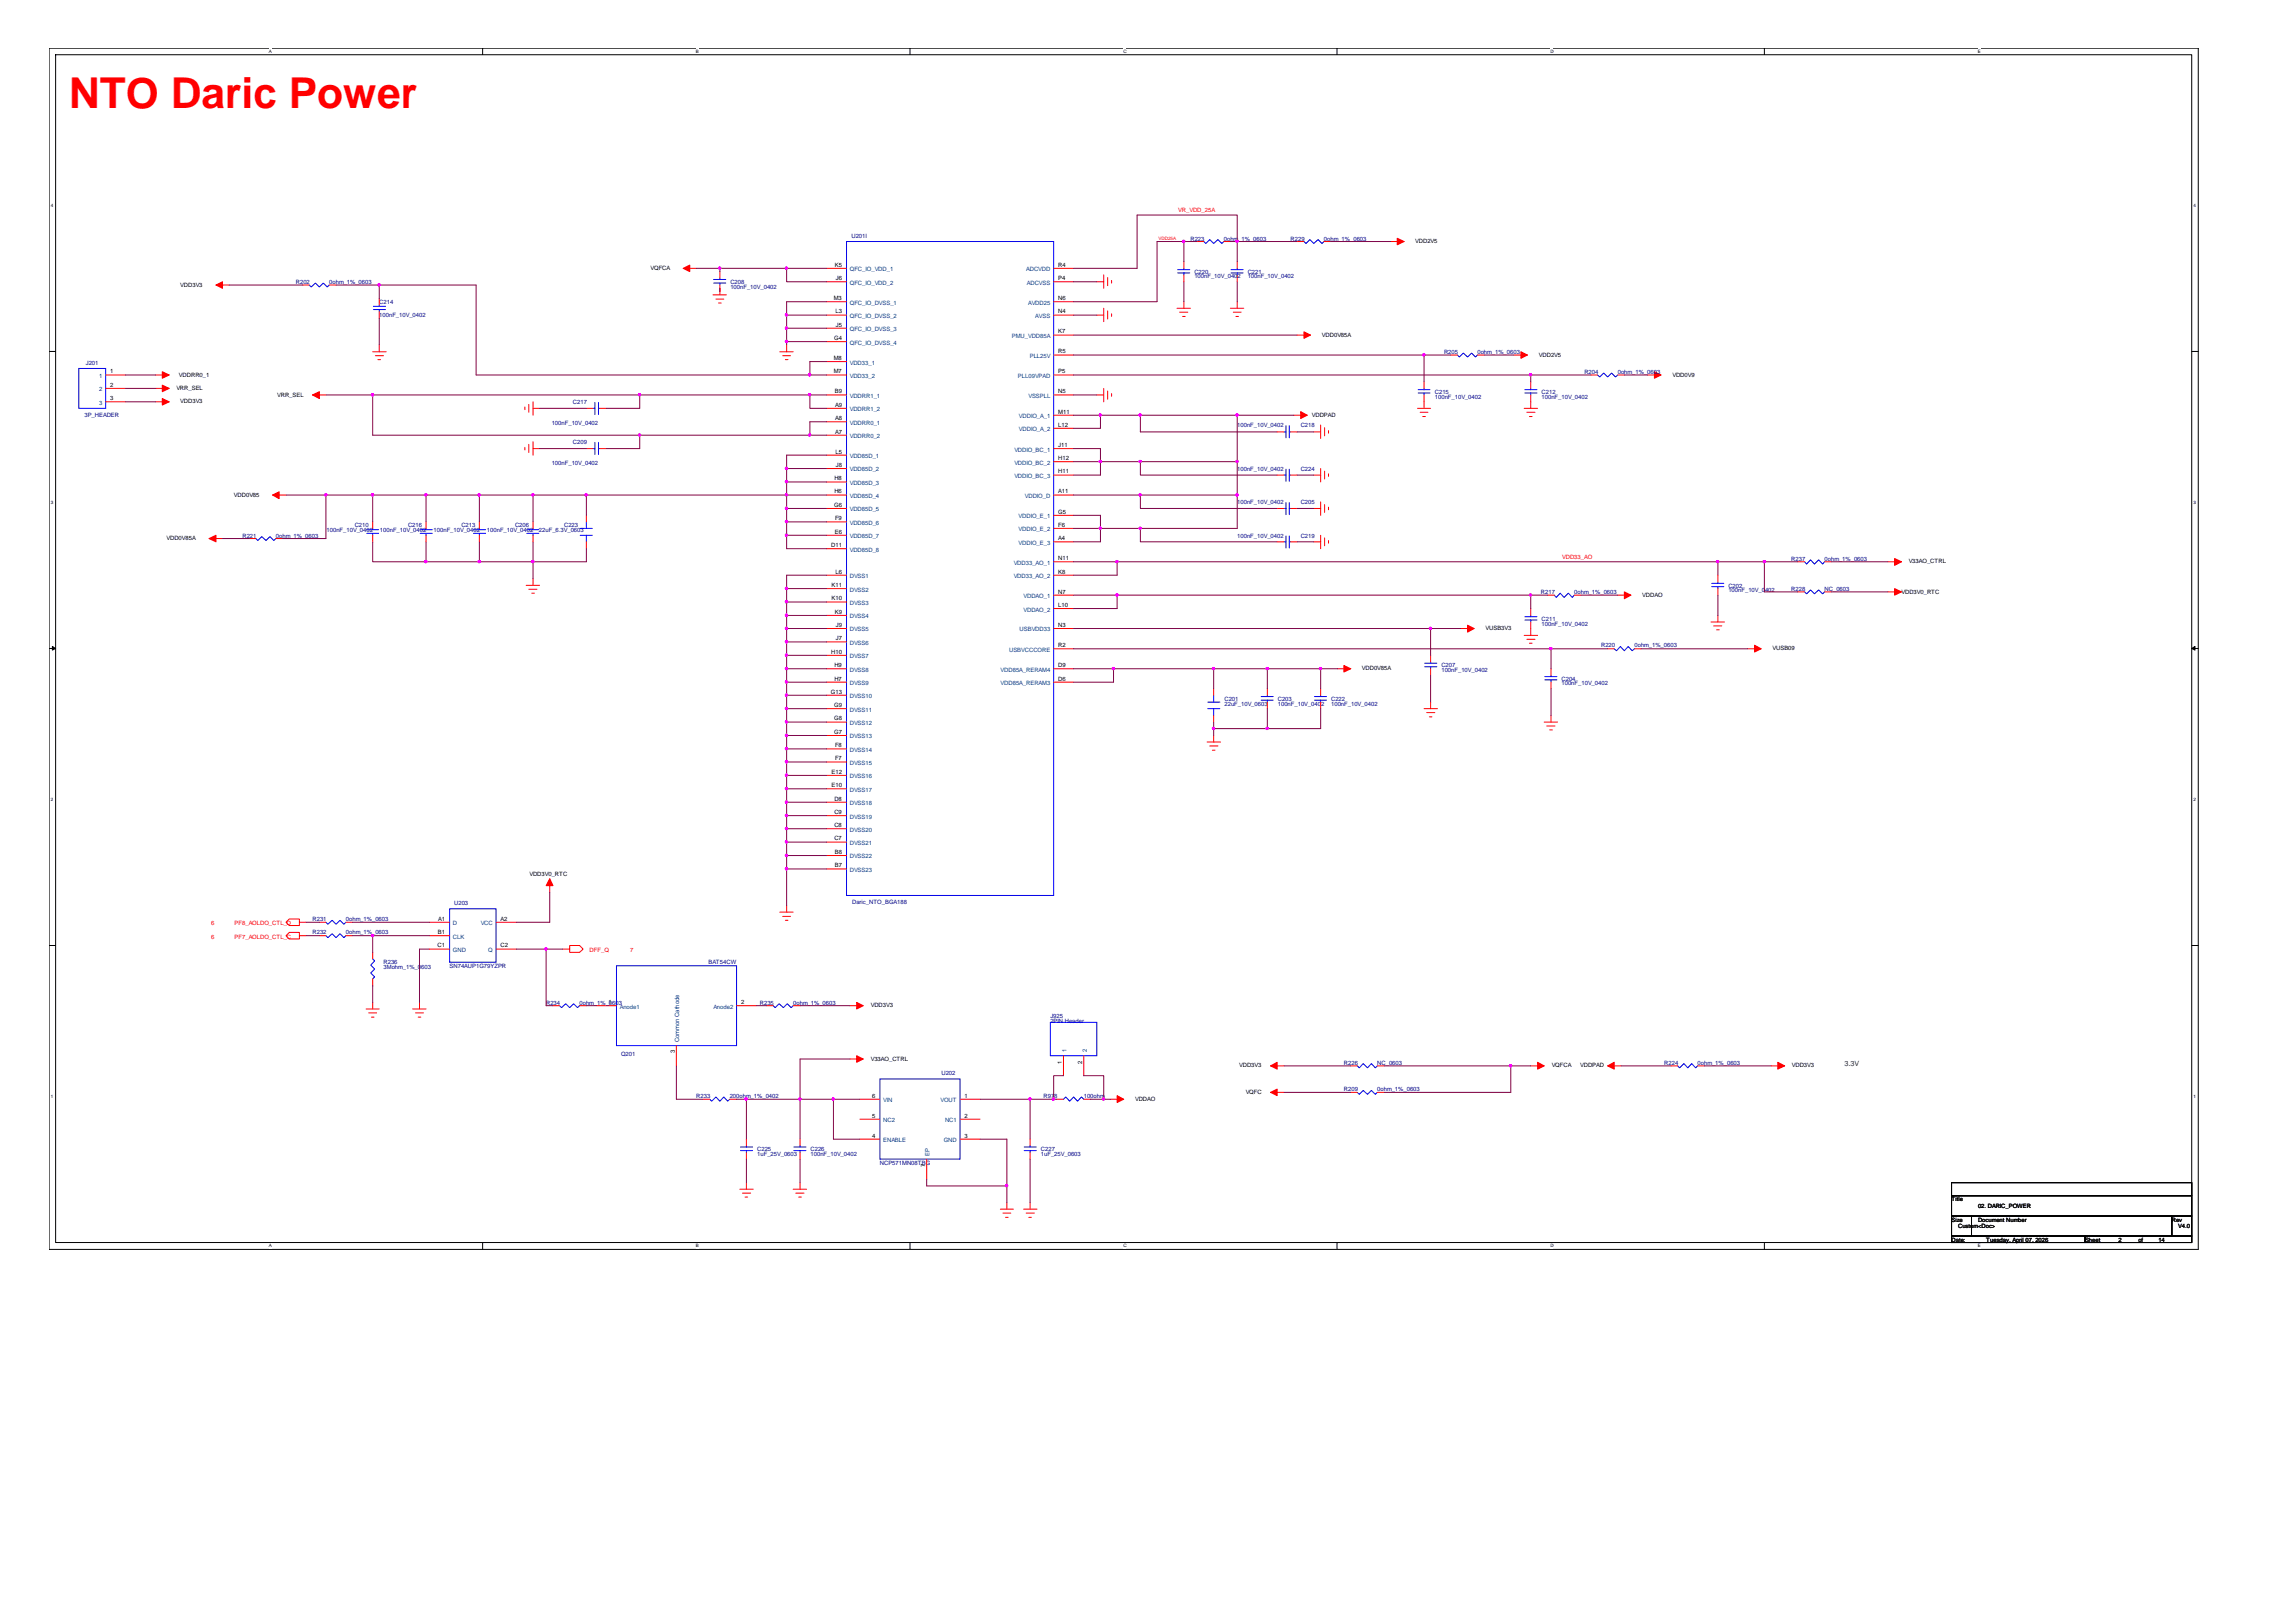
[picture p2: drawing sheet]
<svg xmlns="http://www.w3.org/2000/svg" width="297mm" height="210mm" viewBox="0 0 297 210" stroke-linecap="round" stroke-linejoin="round" font-family="sans-serif">
<defs><g id="words">
<text font-size="5.5" fill="#f00" x="8.9" y="13.9">NTO Daric Power</text>
<text font-size=".9" fill="#008000" x="238.6" y="137.9">3.3V</text>
<g font-size=".8" fill="#f00">
<text x="152.4" y="27.4">VR_VDD_25A</text>
<text x="202.1" y="72.3">VDD33_AO</text>
<text x="27.3" y="119.7">6</text>
<text x="30.4" y="119.7">PF8_AOLDO_CTL_D</text>
<text x="27.3" y="121.5">6</text>
<text x="30.4" y="121.5">PF7_AOLDO_CTL_C</text>
<text x="76.3" y="123.2">DFF_Q</text>
<text x="81.5" y="123.2">7</text>
</g>
<g font-size=".8">
<text x="84.2" y="34.9">VQFCA</text>
<text x="108" y="34.5">K5</text>
<text x="136.9" y="34.5">R4</text>
<text x="183.1" y="31.5">VDD2V5</text>
<text x="23.3" y="37.1">VDD3V3</text>
<text x="107.9" y="38.8">M3</text>
<text x="108.1" y="40.6">L3</text>
<text x="108.1" y="36.3">J6</text>
<text x="136.9" y="36.3">P4</text>
<text x="136.9" y="40.6">N4</text>
<text x="136.9" y="38.8">N6</text>
<text x="107.9" y="46.6">M8</text>
<text x="107.9" y="44">G4</text>
<text x="108.1" y="42.3">J5</text>
<text x="136.9" y="43.2">K7</text>
<text x="136.9" y="45.7">R5</text>
<text x="171" y="43.6">VDD0V85A</text>
<text x="199.1" y="46.2">VDD2V5</text>
<text x="14.3" y="48.3">1</text>
<text x="14.3" y="50.1">2</text>
<text x="14.3" y="51.8">3</text>
<text x="22.8" y="50.5">VRR_SEL</text>
<text x="23.2" y="48.8">VDDRR0_1</text>
<text x="23.3" y="52.2">VDD3V3</text>
<text x="35.9" y="51.3">VRR_SEL</text>
<text x="107.9" y="48.3">M7</text>
<text x="108" y="50.9">B9</text>
<text x="108" y="52.6">A9</text>
<text x="136.9" y="53.5">M11</text>
<text x="136.9" y="48.3">P5</text>
<text x="136.9" y="50.9">N5</text>
<text x="169.7" y="53.9">VDDPAD</text>
<text x="216.4" y="48.7">VDD0V9</text>
<text x="108" y="54.4">A8</text>
<text x="108" y="56.1">A7</text>
<text x="108.1" y="58.7">L5</text>
<text x="136.9" y="55.2">L12</text>
<text x="136.9" y="57.8">J11</text>
<text x="136.9" y="59.5">H12</text>
<text x="30.3" y="64.3">VDD0V85</text>
<text x="107.9" y="65.6">G6</text>
<text x="107.9" y="62.2">H8</text>
<text x="107.9" y="63.9">H6</text>
<text x="108.1" y="60.4">J8</text>
<text x="136.9" y="61.3">H11</text>
<text x="136.9" y="63.9">A11</text>
<text x="21.5" y="69.9">VDD0V85A</text>
<text x="107.5" y="70.8">D11</text>
<text x="108" y="69.1">E6</text>
<text x="108" y="67.3">F9</text>
<text x="136.9" y="66.5">G5</text>
<text x="136.9" y="68.2">F6</text>
<text x="136.9" y="69.9">A4</text>
<text x="107.6" y="76">K11</text>
<text x="107.6" y="77.7">K10</text>
<text x="108.1" y="74.2">L6</text>
<text x="136.9" y="76.8">N7</text>
<text x="136.9" y="72.5">N11</text>
<text x="136.9" y="74.2">K8</text>
<text x="212.5" y="77.2">VDDAO</text>
<text x="246" y="76.8">VDD3V0_RTC</text>
<text x="246.9" y="72.9">V33AO_CTRL</text>
<text x="108" y="79.4">K9</text>
<text x="108.1" y="81.1">J9</text>
<text x="108.1" y="82.9">J7</text>
<text x="136.9" y="78.5">L10</text>
<text x="136.9" y="83.7">R2</text>
<text x="136.9" y="81.1">N3</text>
<text x="192.2" y="81.5">VUSB3V3</text>
<text x="107.5" y="89.8">G13</text>
<text x="107.5" y="84.6">H10</text>
<text x="107.9" y="86.3">H9</text>
<text x="107.9" y="88.1">H7</text>
<text x="136.9" y="86.3">D9</text>
<text x="136.9" y="88.1">D6</text>
<text x="176.2" y="86.8">VDD0V85A</text>
<text x="229.3" y="84.1">VUSB09</text>
<text x="107.9" y="91.5">G9</text>
<text x="107.9" y="93.2">G8</text>
<text x="107.9" y="95">G7</text>
<text x="107.6" y="100.1">E12</text>
<text x="107.6" y="101.9">E10</text>
<text x="108" y="96.7">F8</text>
<text x="108" y="98.4">F7</text>
<text x="107.9" y="103.6">D8</text>
<text x="107.9" y="105.3">C9</text>
<text x="107.9" y="107">C8</text>
<text x="68.5" y="113.4">VDD3V0_RTC</text>
<text x="107.9" y="108.8">C7</text>
<text x="108" y="110.5">B8</text>
<text x="108" y="112.2">B7</text>
<text x="56.7" y="119.1">A1</text>
<text x="64.8" y="119.1">A2</text>
<text x="56.6" y="122.6">C1</text>
<text x="56.6" y="120.9">B1</text>
<text x="64.8" y="122.6">C2</text>
<text x="78.7" y="129.9">1</text>
<text x="95.9" y="129.9">2</text>
<text x="112.6" y="130.4">VDD3V3</text>
<text x="87.3" y="136.3" transform="rotate(-90 87.3 136.3)">3</text>
<text x="112.6" y="137.3">V33AO_CTRL</text>
<text x="137.4" y="137.6" transform="rotate(-90 137.4 137.6)">1</text>
<text x="140" y="137.6" transform="rotate(-90 140 137.6)">2</text>
<text x="112.8" y="142">6</text>
<text x="124.8" y="142">1</text>
<text x="146.9" y="142.4">VDDAO</text>
<text x="160.3" y="138.1">VDD3V3</text>
<text x="161.2" y="141.6">VQFC</text>
<text x="200.7" y="138.1">VQFCA</text>
<text x="204.4" y="138.1">VDDPAD</text>
<text x="231.8" y="138.1">VDD3V3</text>
<text x="112.8" y="147.2">4</text>
<text x="112.8" y="144.6">5</text>
<text x="124.8" y="147.2">3</text>
<text x="124.8" y="144.6">2</text>
<text x="119.7" y="151" transform="rotate(-90 119.7 151)">7</text>
<text x="252.5" y="155.5">Title</text>
<text x="252.5" y="160.7">Date:</text>
<text x="252.5" y="158.1">Size</text>
<text x="253.3" y="158.9">Custom&lt;Doc&gt;</text>
<text x="255.9" y="158.1">Document Number</text>
<text x="255.9" y="156.4">02. DARIC_POWER</text>
<text x="257" y="160.7">Tuesday, April 07, 2026</text>
<text x="269.7" y="160.7">Sheet</text>
<text x="274.1" y="160.7">2</text>
<text x="276.6" y="160.7">of</text>
<text x="279.2" y="160.7">14</text>
<text x="281" y="158.1">Rev</text>
<text x="281.8" y="158.9">V4.0</text>
</g>
<g font-size=".8" fill="#004080">
<text x="109.9" y="35.1">QFC_IO_VDD_1</text>
<text x="132.8" y="35.1">ADCVDD</text>
<text x="109.9" y="36.8">QFC_IO_VDD_2</text>
<text x="109.9" y="39.4">QFC_IO_DVSS_1</text>
<text x="109.9" y="41.2">QFC_IO_DVSS_2</text>
<text x="132.8" y="36.8">ADCVSS</text>
<text x="133" y="39.4">AVDD25</text>
<text x="133.9" y="41.2">AVSS</text>
<text x="109.9" y="42.9">QFC_IO_DVSS_3</text>
<text x="109.9" y="44.6">QFC_IO_DVSS_4</text>
<text x="109.9" y="47.2">VDD33_1</text>
<text x="130.9" y="43.7">PMU_VDD85A</text>
<text x="133.2" y="46.3">PLL25V</text>
<text x="12.8" y="48.9">1</text>
<text x="12.8" y="50.6">2</text>
<text x="12.8" y="52.4">3</text>
<text x="109.9" y="48.9">VDD33_2</text>
<text x="109.9" y="51.5">VDDRR1_1</text>
<text x="109.9" y="53.2">VDDRR1_2</text>
<text x="131.7" y="48.9">PLL09VPAD</text>
<text x="133.1" y="51.5">VSSPLL</text>
<text x="109.9" y="55">VDDRR0_1</text>
<text x="109.9" y="56.7">VDDRR0_2</text>
<text x="109.9" y="59.3">VDD85D_1</text>
<text x="131.2" y="58.4">VDDIO_BC_1</text>
<text x="131.8" y="54.1">VDDIO_A_1</text>
<text x="131.8" y="55.8">VDDIO_A_2</text>
<text x="109.9" y="61">VDD85D_2</text>
<text x="109.9" y="62.8">VDD85D_3</text>
<text x="109.9" y="64.4">VDD85D_4</text>
<text x="131.2" y="60.1">VDDIO_BC_2</text>
<text x="131.2" y="61.9">VDDIO_BC_3</text>
<text x="132.6" y="64.4">VDDIO_D</text>
<text x="109.9" y="66.2">VDD85D_5</text>
<text x="109.9" y="67.9">VDD85D_6</text>
<text x="109.9" y="69.7">VDD85D_7</text>
<text x="109.9" y="71.4">VDD85D_8</text>
<text x="131.8" y="67.1">VDDIO_E_1</text>
<text x="131.8" y="68.8">VDDIO_E_2</text>
<text x="131.8" y="70.5">VDDIO_E_3</text>
<text x="109.9" y="74.8">DVSS1</text>
<text x="109.9" y="76.6">DVSS2</text>
<text x="131.1" y="73.1">VDD33_AO_1</text>
<text x="131.1" y="74.8">VDD33_AO_2</text>
<text x="132.4" y="77.4">VDDAO_1</text>
<text x="109.9" y="78.3">DVSS3</text>
<text x="109.9" y="80">DVSS4</text>
<text x="109.9" y="81.7">DVSS5</text>
<text x="109.9" y="83.5">DVSS6</text>
<text x="131.9" y="81.7">USBVDD33</text>
<text x="132.4" y="79.1">VDDAO_2</text>
<text x="109.9" y="85.2">DVSS7</text>
<text x="109.9" y="86.9">DVSS8</text>
<text x="109.9" y="88.7">DVSS9</text>
<text x="129.5" y="86.9">VDD85A_RERAM4</text>
<text x="129.5" y="88.7">VDD85A_RERAM3</text>
<text x="130.6" y="84.3">USBVCCCORE</text>
<text x="109.9" y="90.4">DVSS10</text>
<text x="109.9" y="92.1">DVSS11</text>
<text x="109.9" y="93.8">DVSS12</text>
<text x="109.9" y="95.6">DVSS13</text>
<text x="109.9" y="97.3">DVSS14</text>
<text x="109.9" y="99">DVSS15</text>
<text x="109.9" y="100.7">DVSS16</text>
<text x="109.9" y="102.5">DVSS17</text>
<text x="109.9" y="104.2">DVSS18</text>
<text x="109.9" y="105.9">DVSS19</text>
<text x="109.9" y="107.6">DVSS20</text>
<text x="109.9" y="109.4">DVSS21</text>
<text x="109.9" y="111.1">DVSS22</text>
<text x="109.9" y="112.8">DVSS23</text>
<text x="58.6" y="119.7">D</text>
<text x="62.2" y="119.7">VCC</text>
<text x="58.6" y="121.5">CLK</text>
<text x="58.6" y="123.2">GND</text>
<text x="63.2" y="123.2">Q</text>
<text x="80.2" y="130.5">Anode1</text>
<text x="92.3" y="130.5">Anode2</text>
<text x="87.9" y="134.9" transform="rotate(-90 87.9 134.9)">Common Cathode</text>
<text x="138" y="136.2" transform="rotate(-90 138 136.2)">1</text>
<text x="140.6" y="136.2" transform="rotate(-90 140.6 136.2)">2</text>
<text x="114.3" y="142.6">VIN</text>
<text x="121.7" y="142.6">VOUT</text>
<text x="114.3" y="147.8">ENABLE</text>
<text x="114.3" y="145.2">NC2</text>
<text x="120.3" y="149.6" transform="rotate(-90 120.3 149.6)">EP</text>
<text x="122.1" y="147.8">GND</text>
<text x="122.3" y="145.2">NC1</text>
</g>
<g font-size=".8" fill="#000080">
<text x="110.2" y="30.8">U201I</text>
<text x="154" y="31.1">R223</text>
<text x="154.5" y="35.4">C220</text>
<text x="158.3" y="31.1">0ohm</text>
<text x="160.2" y="31.1">_1%_0603</text>
<text x="161.4" y="35.4">C221</text>
<text x="167" y="31.1">R229</text>
<text x="171.3" y="31.1">0ohm_1%_0603</text>
<text x="38.3" y="36.7">R202</text>
<text x="42.6" y="36.7">0ohm_1%_0603</text>
<text x="49.1" y="39.3">C214</text>
<text x="49.1" y="41">100nF_10V_0402</text>
<text x="94.5" y="36.7">C208</text>
<text x="94.5" y="37.4">100nF_10V_0402</text>
<text x="154.5" y="36">100nF_10V_0402</text>
<text x="161.4" y="36">100nF_10V_0402</text>
<text x="11.1" y="47.2">J201</text>
<text x="186.8" y="45.8">R205</text>
<text x="191.1" y="45.8">0ohm_1%_0603</text>
<text x="10.9" y="53.9">3P_HEADER</text>
<text x="74.1" y="52.3">C217</text>
<text x="185.6" y="51">C215</text>
<text x="185.6" y="51.6">100nF_10V_0402</text>
<text x="199.4" y="51">C212</text>
<text x="199.4" y="51.6">100nF_10V_0402</text>
<text x="205" y="48.4">R204</text>
<text x="209.3" y="48.4">0ohm_1%_0603</text>
<text x="71.4" y="55">100nF_10V_0402</text>
<text x="74.1" y="57.5">C209</text>
<text x="160.1" y="55.3">100nF_10V_0402</text>
<text x="168.3" y="55.3">C218</text>
<text x="71.4" y="60.1">100nF_10V_0402</text>
<text x="160.1" y="60.9">100nF_10V_0402</text>
<text x="160.1" y="65.2">100nF_10V_0402</text>
<text x="168.3" y="60.9">C224</text>
<text x="168.3" y="65.2">C205</text>
<text x="31.4" y="69.6">R221</text>
<text x="35.7" y="69.6">0ohm_1%_0603</text>
<text x="42.2" y="68.8">100nF_10V_0402</text>
<text x="45.9" y="68.3">C210</text>
<text x="49.1" y="68.8">100nF_10V_0402</text>
<text x="52.8" y="68.3">C216</text>
<text x="56.1" y="68.8">100nF_10V_0402</text>
<text x="59.7" y="68.3">C213</text>
<text x="63" y="68.8">100nF_10V_0402</text>
<text x="66.6" y="68.3">C206</text>
<text x="69.7" y="68.8">22uF_6.3V_0603</text>
<text x="73" y="68.3">C223</text>
<text x="160.1" y="69.6">100nF_10V_0402</text>
<text x="168.3" y="69.6">C219</text>
<text x="199.3" y="76.9">R217</text>
<text x="203.7" y="76.9">0ohm_1%_0603</text>
<text x="223.6" y="76">C202</text>
<text x="223.6" y="76.6">100nF_10V_0402</text>
<text x="231.7" y="72.6">R237</text>
<text x="231.7" y="76.5">R228</text>
<text x="236.1" y="72.6">0ohm_1%_0603</text>
<text x="236.1" y="76.5">NC_0603</text>
<text x="199.4" y="80.4">C211</text>
<text x="199.4" y="81">100nF_10V_0402</text>
<text x="207.1" y="83.8">R220</text>
<text x="211.5" y="83.8">0ohm_1%_0603</text>
<text x="186.5" y="86.4">C207</text>
<text x="186.5" y="87">100nF_10V_0402</text>
<text x="202" y="88.1">C204</text>
<text x="202" y="88.7">100nF_10V_0402</text>
<text x="158.4" y="90.7">C201</text>
<text x="158.4" y="91.3">22uF_10V_0603</text>
<text x="165.3" y="90.7">C203</text>
<text x="165.3" y="91.3">100nF_10V_0402</text>
<text x="172.2" y="90.7">C222</text>
<text x="172.2" y="91.3">100nF_10V_0402</text>
<text x="40.4" y="119.2">R231</text>
<text x="44.7" y="119.2">0ohm_1%_0603</text>
<text x="58.8" y="117.2">U203</text>
<text x="110.2" y="117">Daric_NTO_BGA188</text>
<text x="40.4" y="120.9">R232</text>
<text x="44.7" y="120.9">0ohm_1%_0603</text>
<text x="49.6" y="124.8">R236</text>
<text x="49.6" y="125.4">3Mohm_1%_0603</text>
<text x="58.2" y="125.2">SN74AUP1G79YZPR</text>
<text x="91.7" y="124.7">BAT54CW</text>
<text x="70.7" y="130">R234</text>
<text x="75" y="130">0ohm_1%_0603</text>
<text x="98.3" y="130">R235</text>
<text x="102.6" y="130">0ohm_1%_0603</text>
<text x="135.9" y="131.8">J925</text>
<text x="80.3" y="136.7">Q201</text>
<text x="135.9" y="132.4">2PIN Header</text>
<text x="173.9" y="137.8">R226</text>
<text x="178.2" y="137.8">NC_0603</text>
<text x="215.3" y="137.8">R224</text>
<text x="219.6" y="137.8">0ohm_1%_0603</text>
<text x="90.1" y="142.1">R233</text>
<text x="94.4" y="142.1">200ohm_1%_0402</text>
<text x="121.8" y="139.2">U202</text>
<text x="135" y="142.1">R978</text>
<text x="140.2" y="142.1">100ohm</text>
<text x="173.9" y="141.2">R209</text>
<text x="178.2" y="141.2">0ohm_1%_0603</text>
<text x="98" y="149">C225</text>
<text x="98" y="149.6">1uF_25V_0603</text>
<text x="104.9" y="149">C226</text>
<text x="104.9" y="149.6">100nF_10V_0402</text>
<text x="134.7" y="149">C227</text>
<text x="134.7" y="149.6">1uF_25V_0603</text>
<text x="113.8" y="150.7">NCP571MN08TBG</text>
</g>
<g font-size=".6">
<text x="34.8" y="6.9">A</text>
<text x="90" y="6.9">B</text>
<text x="145.3" y="6.9">C</text>
<text x="200.6" y="6.9">D</text>
<text x="255.9" y="6.9">E</text>
<text x="6.6" y="26.8">4</text>
<text x="283.8" y="26.8">4</text>
<text x="6.6" y="65.2">3</text>
<text x="283.8" y="65.2">3</text>
<text x="6.6" y="103.6">2</text>
<text x="283.8" y="103.6">2</text>
<text x="6.6" y="142.1">1</text>
<text x="283.8" y="142.1">1</text>
<text x="34.8" y="161.4">A</text>
<text x="90" y="161.4">B</text>
<text x="145.3" y="161.4">C</text>
<text x="200.6" y="161.4">D</text>
<text x="255.9" y="161.4">E</text>
</g>
<text font-size=".6" fill="#f00" x="149.9" y="31.1">VDD25A</text>
</g></defs>
<path d="M6.3 6.2h278.1v155.5h-278zM7.2 7.1h276.3v153.7h-276.3z" fill="none" stroke="#000" stroke-width=".13"/>
<g fill="#fff">
<path d="M34.8 6.3h.4v.7h-.4z"/>
<path d="M34.8 160.9h.4v.7h-.4z"/>
</g>
<path d="M62.4 6.2v.9M62.4 160.8v.8" fill="none" stroke="#000" stroke-width=".13"/>
<g fill="#fff">
<path d="M90 6.3h.4v.7h-.4z"/>
<path d="M90 160.9h.4v.7h-.4z"/>
</g>
<path d="M117.7 6.2v.9M117.7 160.8v.8" fill="none" stroke="#000" stroke-width=".13"/>
<g fill="#fff">
<path d="M145.3 6.3h.4v.7h-.4z"/>
<path d="M145.3 160.9h.4v.7h-.4z"/>
</g>
<path d="M173 6.2v.9M173 160.8v.8" fill="none" stroke="#000" stroke-width=".13"/>
<g fill="#fff">
<path d="M200.6 6.3h.4v.7h-.4z"/>
<path d="M200.6 160.9h.4v.7h-.4z"/>
</g>
<path d="M228.3 6.2v.9M228.3 160.8v.8" fill="none" stroke="#000" stroke-width=".13"/>
<g fill="#fff">
<path d="M255.9 6.3h.3v.7h-.3z"/>
<path d="M255.9 160.9h.3v.7h-.3z"/>
<path d="M6.6 26.3h.3v.6h-.3z"/>
<path d="M283.8 26.3h.3v.6h-.3z"/>
<path d="M6.6 64.7h.3v.6h-.3z"/>
<path d="M283.8 64.7h.3v.6h-.3z"/>
</g>
<path d="M6.3 45.5h.9M283.5 45.5h.9" fill="none" stroke="#000" stroke-width=".13"/>
<g fill="#fff">
<path d="M6.6 103.1h.3v.7h-.3z"/>
<path d="M283.8 103.1h.3v.7h-.3z"/>
</g>
<path d="M6.3 83.9h.9M283.5 83.9h.9" fill="none" stroke="#000" stroke-width=".13"/>
<path d="M6.8 83.7l.4 .2-.4 .2zM283.5 83.9l.5-.2v.4z" fill="#000" stroke="#000" stroke-width=".13"/>
<g fill="#fff">
<path d="M6.6 141.5h.3v.7h-.3z"/>
<path d="M283.8 141.5h.3v.7h-.3z"/>
</g>
<path d="M6.3 122.4h.9M283.5 122.4h.9M252.5 153h31v1.7h-31zM252.5 154.7h31v2.7h-31zM252.5 157.4h2.6v2.5h-2.6zM252.5 159.9h17.2v.9h-17.2zM255.1 157.4h25.9v2.5h-25.9zM269.7 159.9h13.8v.9h-13.8zM281 157.4h2.5v2.5h-2.5z" fill="none" stroke="#000" stroke-width=".13"/>
<g fill="#f00" stroke="#f00" stroke-width=".13">
<path d="M164.4 137.9l.8-.4v.9z"/>
<path d="M198.9 137.5l.9 .4-.9 .5z"/>
<path d="M164.4 141.4l.8-.5v.9z"/>
<path d="M208 137.9l.8-.4v.9z"/>
<path d="M230 137.5l.9 .4-.9 .5z"/>
<path d="M27.9 36.9l.9-.4v.8z"/>
<path d="M35.3 64.1l.8-.5v.9z"/>
<path d="M27.1 69.7l.8-.4v.8z"/>
<path d="M173.9 86.1l.9 .4-.9 .5z"/>
<path d="M210.1 76.6l.9 .4-.9 .5z"/>
<path d="M189.9 80.9l.8 .4-.8 .5z"/>
<path d="M227 83.5l.8 .5-.8 .4z"/>
<path d="M214 48.1l.9 .4-.9 .5z"/>
<path d="M245.1 76.2l.9 .4-.9 .4z"/>
<path d="M196.8 45.5l.8 .4-.8 .5z"/>
<path d="M168.7 42.9l.8 .5-.8 .4z"/>
<path d="M180.8 30.8l.9 .5-.9 .4z"/>
<path d="M71.1 113.7l.4 .9h-.8z"/>
<path d="M110.8 129.7l.9 .4-.9 .5z"/>
<path d="M110.8 136.6l.9 .4-.9 .5z"/>
<path d="M245.1 72.3l.9 .4-.9 .5z"/>
<path d="M88.4 34.7l.8-.4v.9z"/>
<path d="M21 51.6l.9 .4-.9 .4z"/>
<path d="M21 48.1l.9 .4-.9 .5z"/>
<path d="M40.4 51.1l.9-.4v.9z"/>
<path d="M21 49.8l.9 .5-.9 .4z"/>
<path d="M168.3 53.3l.8 .4-.8 .5z"/>
<path d="M144.5 141.8l.9 .5-.9 .4z"/>
</g>
<g fill="none" stroke="#f00" stroke-width=".13">
<path d="M27.9 36.9h1.7M39.2 36.9h.8M42.6 36.9h.9M49.1 38.6v.9M88.4 34.7h1.7M92.2 38.2h1.8M92.6 38.7h1M93 39.2h.3M93.1 35.2v.8M93.1 36.9v.8M93.1 37.3v.9M106.9 34.7h2.6"/>
<path d="M106.9 36.5h2.6M106.9 39h2.6M136.3 34.7h2.6M136.3 36.5h2.6M136.3 39h2.6M141.9 36.5h.9M142.8 35.6v1.7M142.8 39.9v1.7M143.3 35.9v1.1M143.8 36.3v.3M152.3 39.9h1.7M153.2 33.8v.9"/>
<path d="M153.2 35.6v.9M153.2 39v.9M154.9 31.3h.8M158.3 31.3h.9M159.2 39.9h1.7M160.1 33.8v.9M160.1 35.6v.9M160.1 39v.9M167.8 31.3h.9M171.3 31.3h.8M179.9 31.3h1.8M13.7 48.5h2.6"/>
<path d="M13.7 50.3h2.6M13.7 52h2.6M20.2 48.5h1.7M20.2 52h1.7M20.2 50.3h1.7M40.4 51.1h1.8M48.2 45.5h1.8M48.6 46h1M48.9 46.5h.3M49.1 40.3v.9M49.1 44.6v.9M67.9 52.7v.3"/>
<path d="M67.9 57.9v.3M68.4 52.3v1.1M68.4 57.5v1.1M69 52v1.7M69 57.2v1.7M69 58.1h.8M69 52.8h.8M75.9 58.1h.8M75.9 52.8h.8M77.6 58.1h.8M77.6 52.8h.8M100.9 45.5h1.7"/>
<path d="M101.3 46h1M101.6 46.5h.3M101.8 44.6v.9M106.9 40.8h2.6M106.9 42.5h2.6M106.9 44.2h2.6M106.9 46.8h2.6M106.9 48.5h2.6M106.9 51.1h2.6M106.9 52.8h2.6M106.9 54.6h2.6M106.9 56.3h2.6"/>
<path d="M106.9 58.9h2.6M136.3 40.8h2.6M136.3 43.4h2.6M136.3 45.9h2.6M136.3 48.5h2.6M136.3 51.1h2.6M136.3 53.7h2.6M136.3 55.4h2.6M136.3 58.1h2.6M136.3 59.7h2.6M141.9 51.1h.9M141.9 40.8h.9"/>
<path d="M142.8 50.3v1.7M143.3 40.2v1.1M143.3 50.6v1.1M143.8 40.6v.4M143.8 50.9v.4M152.6 40.4h1.1M153 41h.3M159.6 40.4h1M159.9 41h.3M165.2 55.9h.9M167 55.9h.8M167.4 53.7h1.7"/>
<path d="M167.8 43.4h1.7M170 55.9h.9M170.9 55v1.7M171.4 55.3v1.1M171.9 55.7v.4M183.4 52.8h1.7M183.7 53.4h1M184.1 53.9h.3M184.2 49.4v.9M184.2 51.1v1.7M187.7 45.9h.9M191.1 45.9h.9"/>
<path d="M195.9 45.9h1.7M197.2 52.8h1.7M197.5 53.4h1.1M197.9 53.9h.3M198 49.4v.9M198 51.1v1.7M205.8 48.5h.9M209.3 48.5h.8M213.1 48.5h1.8M27.1 69.7h1.7M32.3 69.7h.8M35.3 64.1h1.7"/>
<path d="M35.7 69.7h.9M48.2 67.5v.9M48.2 69.3v.8M55.1 67.5v.9M55.1 69.3v.8M62 67.5v.9M62 69.3v.8M68.1 75.7h1.7M68.4 76.3h1.1M68.8 76.8h.3M69 67.5v.9M69 69.3v.8"/>
<path d="M69 74.9v.8M75.9 66.7v.8M75.9 70.1v.9M106.9 60.6h2.6M106.9 62.4h2.6M106.9 64.1h2.6M106.9 65.8h2.6M106.9 67.5h2.6M106.9 69.3h2.6M106.9 71h2.6M106.9 74.4h2.6M106.9 76.2h2.6"/>
<path d="M106.9 77.9h2.6M106.9 79.6h2.6M136.3 61.5h2.6M136.3 64.1h2.6M136.3 66.7h2.6M136.3 68.4h2.6M136.3 70.1h2.6M136.3 72.7h2.6M136.3 74.4h2.6M136.3 77h2.6M136.3 78.8h2.6M165.2 70.1h.9"/>
<path d="M165.2 61.5h.9M165.2 65.8h.9M167 70.1h.8M167 61.5h.8M167 65.8h.8M170 65.8h.9M170 70.1h.9M170 61.5h.9M170.9 60.6v1.8M170.9 65v1.7M170.9 69.3v1.7M171.4 61v1"/>
<path d="M171.4 65.3v1M171.4 69.6v1M171.9 61.3v.4M171.9 65.6v.4M171.9 69.9v.4M198 78.8v.8M200.2 77h.9M203.7 77h.8M209.3 77h1.7M222.2 74.4v.9M222.2 76.2v.8M222.2 79.6v.9"/>
<path d="M232.6 72.7h.9M232.6 76.6h.9M236.1 72.7h.8M236.1 76.6h.8M244.3 76.6h1.7M244.3 72.7h1.7M106.9 81.3h2.6M106.9 83.1h2.6M106.9 84.8h2.6M106.9 86.5h2.6M106.9 88.3h2.6M106.9 90h2.6"/>
<path d="M106.9 91.7h2.6M106.9 93.4h2.6M106.9 95.2h2.6M106.9 96.9h2.6M106.9 98.6h2.6M136.3 81.3h2.6M136.3 84h2.6M136.3 86.5h2.6M136.3 88.3h2.6M156.2 96h1.7M156.5 96.5h1.1M156.8 97.1h.4"/>
<path d="M157 89.1v.9M157 92.6v.8M157 95.2v.8M164 89.1v.9M164 90.9v.8M170.9 89.1v.9M170.9 90.9v.8M173 86.5h1.8M184.2 91.7h1.8M184.6 92.2h1M184.9 92.8h.4M185.1 84.8v.9"/>
<path d="M185.1 86.5v.9M185.1 90.9v.8M189 81.3h1.7M197.2 82.2h1.7M197.5 82.7h1.1M197.9 83.2h.3M198 80.5v1.7M199.8 93.4h1.7M200.1 94h1.1M200.5 94.5h.3M200.7 86.5v.9M200.7 88.3v.8"/>
<path d="M200.7 92.6v.8M208 84h.8M211.5 84h.8M221.4 80.5h1.7M221.7 81h1.1M222.1 81.5h.3M226.1 84h1.7M38.7 119.4v.4h-1.3l-.4-.4 .4-.5h1.3v.5h.9M41.3 119.4h.9M44.7 119.4h.9M55.5 119.4h2.7M64.2 119.4h2.6"/>
<path d="M71.1 113.7v1.8M100.9 118h1.7M101.3 118.6h1M101.6 119.1h.3M101.8 117.2v.8M106.9 100.3h2.6M106.9 102.1h2.6M106.9 103.8h2.6M106.9 105.6h2.6M106.9 107.2h2.6M106.9 109h2.6M106.9 110.7h2.6"/>
<path d="M106.9 112.5h2.6M38.7 121.1v.4h-1.3l-.4-.4 .4-.4h1.3v.4h.9M41.3 121.1h.9M44.7 121.1h.9M47.4 130.6h1.7M47.7 131.1h1M48 131.6h.4M48.2 123.2v.9M48.2 126.7v.9M48.2 129.7v.9M53.4 130.6h1.7M53.8 131.1h1"/>
<path d="M54.1 131.6h.3M54.3 129.7v.9M55.5 121.1h2.7M55.5 122.8h2.7M64.2 122.8h2.6M71.5 130.1h.9M72.8 122.8h.9v-.4h1.3l.4 .4-.4 .4h-1.3v-.4M75 130.1h.9M77.1 130.1h2.7M87.5 135.3v2.6M95.3 130.1h2.6M99.2 130.1h.8"/>
<path d="M102.6 130.1h.9M110 130.1h1.7M110 137h1.7M137.6 136.6v2.6M140.2 136.6v2.6M164.4 137.9h1.7M174.8 137.9h.8M178.2 137.9h.9M198 137.9h1.8M208 137.9h1.7M216.2 137.9h.8M219.6 137.9h.9"/>
<path d="M229.2 137.9h1.7M91 142.3h.8M94.4 142.3h.9M95.7 153.9h1.8M96.1 154.4h1M96.4 154.9h.3M96.6 147.4v.9M96.6 149.2v.8M96.6 153v.9M102.6 153.9h1.8M103 154.4h1M103.3 154.9h.4"/>
<path d="M103.5 147.4v.9M103.5 149.2v.8M103.5 153v.9M111.3 147.4h2.5M111.3 144.8h2.5M111.3 142.3h2.5M119.9 150v2.6M124.2 142.3h2.6M124.2 144.8h2.6M124.2 147.4h2.6M129.4 156.5h1.7M129.8 157h1"/>
<path d="M130.1 157.5h.3M130.3 155.6v.9M132.4 156.5h1.8M132.8 157h1M133.1 157.5h.3M133.3 147.4v.9M133.3 149.2v.8M133.3 155.6v.9M136.7 142.3h.9M140.2 142.3h.9M143.6 142.3h1.8M164.4 141.4h1.7"/>
<path d="M174.8 141.4h.8M178.2 141.4h.9"/>
</g>
<g fill="none" stroke="#00f" stroke-width=".13">
<path d="M40 36.9l.3 .2 .5-.5 .5 .5 .5-.5 .5 .5 .3-.2M48.3 39.6h1.6M49.1 39.5v.1M92.3 36.6h1.6M92.3 36.2h1.6M93.1 36v.2M93.1 36.6v.3M109.5 31.3h26.8v84.6h-26.8zM152.4 35.3h1.5M152.4 34.9h1.5M153.2 34.7v.2M153.2 35.3v.3"/>
<path d="M155.7 31.3l.3 .2 .5-.5 .5 .5 .6-.5 .5 .5 .2-.2M159.3 35.3h1.5M159.3 34.9h1.5M160.1 34.7v.2M160.1 35.3v.3M168.7 31.3l.3 .2 .5-.5 .5 .5 .5-.5 .5 .5 .3-.2M10.2 47.7h3.5v5.1h-3.5zM48.3 40.1h1.6M49.1 40.1v.2M76.7 58.1h.3M76.7 52.8h.3M77 57.2v1.6"/>
<path d="M77 52.1v1.6M77.4 57.2v1.6M77.4 52.1v1.6M77.4 58.1h.2M77.4 52.8h.2M166.1 55.9h.3M166.4 55.1v1.6M166.8 55.1v1.6M166.8 55.9h.2M183.5 50.9h1.5M183.5 50.4h1.5M184.2 50.3v.1"/>
<path d="M184.2 50.9v.2M188.6 45.9l.2 .3 .5-.5 .6 .5 .5-.5 .5 .5 .2-.3M197.3 50.9h1.5M197.3 50.4h1.5M198 50.3v.1M198 50.9v.2M206.7 48.5l.3 .3 .5-.5 .5 .5 .5-.5 .5 .5 .3-.3M33.1 69.7l.3 .2 .5-.5 .5 .5 .5-.5 .5 .5 .3-.2M47.5 69h1.5M47.5 68.6h1.5M48.2 68.4v.2M48.2 69v.3"/>
<path d="M54.4 69h1.5M54.4 68.6h1.5M55.1 68.4v.2M55.1 69v.3M61.3 69h1.5M61.3 68.6h1.5M62 68.4v.2M62 69v.3M68.2 69h1.5M68.2 68.6h1.5M69 68.4v.2M69 69v.3"/>
<path d="M75.1 68.4h1.5M75.1 69.3h1.5M75.9 67.5v.9M75.9 69.3v.8M166.1 70.1h.3M166.1 61.5h.3M166.1 65.8h.3M166.4 69.4v1.5M166.4 60.7v1.6M166.4 65v1.6M166.8 69.4v1.5M166.8 60.7v1.6"/>
<path d="M166.8 65v1.6M166.8 70.1h.2M166.8 61.5h.2M166.8 65.8h.2M197.3 79.8h1.5M198 79.6v.2M201.1 77l.2 .3 .5-.5 .6 .5 .5-.5 .5 .5 .3-.3M221.4 75.9h1.6M221.4 75.5h1.6M222.2 75.3v.2M222.2 75.9v.3M233.5 72.7l.2 .3 .5-.6 .5 .6 .6-.6 .5 .6 .3-.3"/>
<path d="M233.5 76.6l.2 .2 .5-.5 .5 .5 .6-.5 .5 .5 .3-.2M156.3 90.9h1.5M156.3 91.7h1.5M157 90v.9M157 91.7v.9M163.2 90.6h1.5M163.2 90.1h1.5M164 90v.1M164 90.6v.3M170.1 90.6h1.5M170.1 90.1h1.5M170.9 90v.1"/>
<path d="M170.9 90.6v.3M184.3 86.3h1.6M184.3 85.8h1.6M185.1 85.7v.1M185.1 86.3v.2M197.3 80.2h1.5M198 80.2v.3M199.9 88h1.5M199.9 87.6h1.5M200.7 87.4v.2M200.7 88v.3M208.8 84l.3 .2 .5-.5 .5 .5 .6-.5 .5 .5 .3-.2"/>
<path d="M42.2 119.4l.2 .2 .6-.5 .5 .5 .5-.5 .5 .5 .2-.2M58.2 117.6h6v6.9h-6zM42.2 121.1l.2 .2 .6-.5 .5 .5 .5-.5 .5 .5 .2-.2M48.2 124.1l.3 .2-.5 .6 .5 .5-.5 .5 .5 .5-.3 .3M72.4 130.1l.2 .3 .6-.5 .5 .5 .5-.5 .5 .5 .3-.3M79.8 125h15.5v10.3h-15.5zM100 130.1l.3 .3 .5-.5 .5 .5 .6-.5 .5 .5 .2-.3M113.8 139.6h10.4v10.4h-10.4zM135.9 132.3h6v4.3h-6zM175.6 137.9l.3 .3 .5-.6 .5 .6 .5-.6 .5 .6 .3-.3M217 137.9l.3 .3 .5-.6 .6 .6 .5-.6 .5 .6 .2-.3M91.8 142.3l.3 .2 .5-.5 .5 .5 .5-.5 .5 .5 .3-.2"/>
<path d="M95.8 148.9h1.6M95.8 148.4h1.6M96.6 148.3v.1M96.6 148.9v.3M102.7 148.9h1.6M102.7 148.4h1.6M103.5 148.3v.1M103.5 148.9v.3M132.5 148.9h1.6M132.5 148.4h1.6M133.3 148.3v.1M133.3 148.9v.3"/>
<path d="M137.6 142.3l.3-.3 .5 .5 .5-.5 .5 .5 .5-.5 .3 .3M175.6 141.4l.3 .2 .5-.5 .5 .5 .5-.5 .5 .5 .3-.2"/>
</g>
<g fill="none" stroke="#800040" stroke-width=".13">
<path d="M29.6 36.9h9.6M43.5 36.9h5.6v1.7M49.1 36.9h12.5v11.6h43.2M90.1 34.7h3v.5M93.1 34.7h8.7v1.8h5.1M93.1 37.3v.4M101.8 34.7h5.1M106.9 39h-5.1v1.8M138.9 36.5h3M153.2 31.3h1.7M153.2 31.3h-3.5v7.7h-10.8M153.2 36.5v2.5"/>
<path d="M153.2 31.3v2.5M159.2 31.3h.9M160.1 31.3h7.7M160.1 31.3v-3.5h-13v6.9h-8.2M160.1 31.3v2.5M160.1 36.5v2.5M172.1 31.3h7.8M16.3 52h3.9M16.3 48.5h3.9M16.3 50.3h3.9M42.2 51.1h6M48.2 51.1v5.2h56.6"/>
<path d="M48.2 51.1h34.6M49.1 41.2v3.4M69.8 58.1h6.1M69.8 52.8h6.1M82.8 51.1h22M82.8 51.1v1.7h-4.4M82.8 56.3v1.8h-4.4M101.8 40.8h5.1M101.8 42.5h5.1M101.8 44.2h5.1M101.8 40.8v1.7M101.8 42.5v1.7"/>
<path d="M101.8 44.2v.4M104.8 51.1v1.7h2.1M104.8 51.1h2.1M104.8 56.3h2.1M104.8 48.5h2.1M106.9 54.6h-2.1v1.7M106.9 46.8h-2.1v1.7M106.9 58.9h-5.1v1.7M138.9 48.5h59.1M138.9 45.9h45.3M138.9 51.1h3M138.9 40.8h3"/>
<path d="M138.9 43.4h28.9M138.9 53.7h3.5M138.9 59.7h3.5M138.9 58.1h3.5v1.6M142.4 53.7v1.7h-3.5M142.4 59.7v1.8h-3.5M142.4 53.7h5.1M142.4 59.7h5.1M147.5 59.7v1.8h17.7M147.5 53.7h12.6M147.5 53.7v2.2h17.7M147.5 59.7h12.6"/>
<path d="M160.1 53.7v10.4M160.1 53.7h7.3M167.8 55.9h2.2M184.2 45.9v3.5M184.2 45.9h3.5M192 45.9h3.9M198 48.5v.9M198 48.5h7.8M210.1 48.5h3M28.8 69.7h3.5M37 64.1h5.2M42.2 64.1h6"/>
<path d="M42.2 64.1v5.6h-5.6M48.2 64.1v3.4M48.2 70.1v2.6h6.9M48.2 64.1h6.9M55.1 72.7h6.9M55.1 64.1h6.9M55.1 70.1v2.6M55.1 64.1v3.4M62 72.7h7M62 64.1h7M62 70.1v2.6M62 64.1v3.4"/>
<path d="M69 64.1h6.9v2.6M69 70.1v2.6M69 72.7v2.2M69 64.1v3.4M75.9 71v1.7h-6.9M75.9 64.1h25.9M101.8 64.1h5.1M101.8 69.3h5.1M101.8 67.5h5.1M101.8 65.8h5.1M101.8 62.4h5.1M101.8 60.6h5.1"/>
<path d="M101.8 76.2h5.1M101.8 77.9h5.1M101.8 79.6h5.1M101.8 79.6v1.7h5.1M101.8 64.1v1.7M101.8 69.3v1.7h5.1M101.8 67.5v1.8M101.8 65.8v1.7M101.8 62.4v1.7M101.8 60.6v1.8M101.8 76.2v1.7M101.8 77.9v1.7"/>
<path d="M106.9 74.4h-5.1v1.8M138.9 77h5.6M138.9 72.7h5.6M138.9 68.4h3.5M138.9 66.7h3.5v1.7M138.9 64.1h8.6M142.4 68.4v1.7h-3.5M142.4 68.4h5.1M144.5 77v1.8h-5.6M144.5 77h53.5M147.5 64.1v1.7h17.7M147.5 68.4v1.7h17.7"/>
<path d="M147.5 64.1h12.6M160.1 64.1v4.3h-12.6M167.8 65.8h2.2M167.8 70.1h2.2M167.8 61.5h2.2M198 77h2.2M198 77v1.8M204.5 77h4.8M222.2 77v2.6M222.2 72.7v1.7M222.2 72.7h-77.7v1.7h-5.6M222.2 72.7h6.1"/>
<path d="M228.3 72.7v3.9h4.3M228.3 72.7h4.3M236.9 72.7h7.4M236.9 76.6h7.4M101.8 83.1h5.1M101.8 84.8h5.1M101.8 86.5h5.1M101.8 88.3h5.1M101.8 90h5.1M101.8 91.7h5.1M101.8 93.4h5.1M101.8 95.2h5.1"/>
<path d="M101.8 96.9h5.1M101.8 98.6h5.1M101.8 81.3v1.8M101.8 83.1v1.7M101.8 84.8v1.7M101.8 86.5v1.8M101.8 88.3v1.7M101.8 90v1.7M101.8 91.7v1.7M101.8 93.4v1.8M101.8 95.2v1.7M101.8 96.9v1.7"/>
<path d="M101.8 98.6v1.7M138.9 86.5h5.2M138.9 84h61.8M138.9 81.3h46.2M144.1 86.5v1.8h-5.2M144.1 86.5h12.9M157 86.5v2.6M157 93.4v.9M157 94.3v.9M157 86.5h7M157 94.3h7M164 86.5h6.9"/>
<path d="M164 86.5v2.6M164 91.7v2.6M170.9 86.5h2.1M170.9 86.5v2.6M170.9 91.7v2.6h-6.9M185.1 81.3h3.9M185.1 81.3v3.5M185.1 87.4v3.5M200.7 84v2.5M200.7 89.1v3.5M200.7 84h7.3M212.3 84h13.8"/>
<path d="M39.6 119.4h1.7M45.6 119.4h9.9M71.1 115.5v3.9h-4.3M101.8 100.3h5.1M101.8 102.1h5.1M101.8 103.8h5.1M101.8 105.6h5.1M101.8 107.2h5.1M101.8 109h5.1M101.8 110.7h5.1M101.8 110.7v1.8h5.1M101.8 100.3v1.8"/>
<path d="M101.8 102.1v1.7M101.8 103.8v1.8M101.8 105.6v1.6M101.8 107.2v1.8M101.8 109v1.7M101.8 112.5v4.7M39.6 121.1h1.7M45.6 121.1h2.6M48.2 127.6v2.1M48.2 121.1v2.1M48.2 121.1h7.3M55.5 122.8h-1.2v6.9"/>
<path d="M66.8 122.8h3.9M70.7 122.8h2.1M70.7 122.8v7.3h.8M75.9 130.1h1.2M87.5 137.9v4.4h3.5M97.9 130.1h1.3M103.5 130.1h6.5M110 137h-6.5v5.3M137.6 139.2h-1.3v3.1h.4M140.2 139.2h2.6v3.1M166.1 137.9h8.7M179.1 137.9h16.4"/>
<path d="M195.5 137.9v3.5h-16.4M195.5 137.9h2.5M209.7 137.9h6.5M220.5 137.9h8.7M95.3 142.3h1.3M96.6 142.3h6.9M96.6 142.3v5.1M96.6 150v3M103.5 142.3v5.1M103.5 150v3M103.5 142.3h4.3M107.8 142.3h3.5"/>
<path d="M107.8 142.3v5.1h3.5M119.9 152.6v.9h10.4M126.8 147.4h3.5v6.1M126.8 142.3h6.5M130.3 153.5v2.1M133.3 142.3v5.1M133.3 150v5.6M133.3 142.3h3M141.1 142.3h1.7M142.8 142.3h.8M166.1 141.4h8.7"/>
</g>
<g fill="#f0f" stroke="#f0f" stroke-width=".13">
<path d="M195.3 137.8h.2v.2h-.2z" fill-rule="evenodd"/>
<path d="M101.6 34.6h.2v.2h-.2z" fill-rule="evenodd"/>
<path d="M93 34.6h.2v.2h-.2z" fill-rule="evenodd"/>
<path d="M101.6 40.6h.2v.3h-.2z" fill-rule="evenodd"/>
<path d="M101.6 42.3h.2v.2h-.2z" fill-rule="evenodd"/>
<path d="M101.6 44.1h.2v.2h-.2z" fill-rule="evenodd"/>
<path d="M48.9 36.7h.2v.3h-.2z" fill-rule="evenodd"/>
<path d="M104.6 51h.2v.2h-.2z" fill-rule="evenodd"/>
<path d="M82.6 56.2h.2v.2h-.2z" fill-rule="evenodd"/>
<path d="M82.6 51h.2v.2h-.2z" fill-rule="evenodd"/>
<path d="M48.1 51h.2v.2h-.2z" fill-rule="evenodd"/>
<path d="M104.6 56.2h.2v.2h-.2z" fill-rule="evenodd"/>
<path d="M104.6 48.4h.2v.2h-.2z" fill-rule="evenodd"/>
<path d="M101.6 63.9h.2v.2h-.2z" fill-rule="evenodd"/>
<path d="M75.7 63.9h.2v.2h-.2z" fill-rule="evenodd"/>
<path d="M68.8 72.6h.2v.2h-.2z" fill-rule="evenodd"/>
<path d="M61.9 72.6h.2v.2h-.2z" fill-rule="evenodd"/>
<path d="M55 72.6h.2v.2h-.2z" fill-rule="evenodd"/>
<path d="M48.1 63.9h.2v.2h-.2z" fill-rule="evenodd"/>
<path d="M55 63.9h.2v.2h-.2z" fill-rule="evenodd"/>
<path d="M61.9 63.9h.2v.2h-.2z" fill-rule="evenodd"/>
<path d="M68.8 63.9h.2v.2h-.2z" fill-rule="evenodd"/>
<path d="M42 63.9h.2v.2h-.2z" fill-rule="evenodd"/>
<path d="M101.6 65.7h.2v.2h-.2z" fill-rule="evenodd"/>
<path d="M101.6 69.1h.2v.2h-.2z" fill-rule="evenodd"/>
<path d="M101.6 67.4h.2v.2h-.2z" fill-rule="evenodd"/>
<path d="M101.6 62.2h.2v.2h-.2z" fill-rule="evenodd"/>
<path d="M101.6 60.5h.2v.2h-.2z" fill-rule="evenodd"/>
<path d="M101.6 76h.2v.2h-.2z" fill-rule="evenodd"/>
<path d="M101.6 77.8h.2v.2h-.2z" fill-rule="evenodd"/>
<path d="M101.6 81.2h.2v.2h-.2z" fill-rule="evenodd"/>
<path d="M101.6 79.5h.2v.2h-.2z" fill-rule="evenodd"/>
<path d="M101.6 86.4h.2v.2h-.2z" fill-rule="evenodd"/>
<path d="M101.6 88.1h.2v.3h-.2z" fill-rule="evenodd"/>
<path d="M101.6 84.7h.2v.2h-.2z" fill-rule="evenodd"/>
<path d="M101.6 82.9h.2v.2h-.2z" fill-rule="evenodd"/>
<path d="M101.6 89.8h.2v.2h-.2z" fill-rule="evenodd"/>
<path d="M101.6 91.6h.2v.2h-.2z" fill-rule="evenodd"/>
<path d="M101.6 95h.2v.3h-.2z" fill-rule="evenodd"/>
<path d="M101.6 93.3h.2v.2h-.2z" fill-rule="evenodd"/>
<path d="M101.6 96.8h.2v.2h-.2z" fill-rule="evenodd"/>
<path d="M101.6 101.9h.2v.3h-.2z" fill-rule="evenodd"/>
<path d="M101.6 100.2h.2v.2h-.2z" fill-rule="evenodd"/>
<path d="M101.6 98.5h.2v.2h-.2z" fill-rule="evenodd"/>
<path d="M101.6 107.1h.2v.2h-.2z" fill-rule="evenodd"/>
<path d="M101.6 105.4h.2v.2h-.2z" fill-rule="evenodd"/>
<path d="M101.6 103.7h.2v.2h-.2z" fill-rule="evenodd"/>
<path d="M101.6 110.6h.2v.2h-.2z" fill-rule="evenodd"/>
<path d="M101.6 108.8h.2v.3h-.2z" fill-rule="evenodd"/>
<path d="M101.6 112.3h.2v.2h-.2z" fill-rule="evenodd"/>
<path d="M163.8 86.4h.2v.2h-.2z" fill-rule="evenodd"/>
<path d="M163.8 94.2h.2v.2h-.2z" fill-rule="evenodd"/>
<path d="M156.9 94.2h.2v.2h-.2z" fill-rule="evenodd"/>
<path d="M170.7 86.4h.2v.2h-.2z" fill-rule="evenodd"/>
<path d="M156.9 86.4h.2v.2h-.2z" fill-rule="evenodd"/>
<path d="M143.9 86.4h.2v.2h-.2z" fill-rule="evenodd"/>
<path d="M184.9 81.2h.3v.2h-.3z" fill-rule="evenodd"/>
<path d="M200.5 83.8h.2v.2h-.2z" fill-rule="evenodd"/>
<path d="M197.9 76.9h.2v.2h-.2z" fill-rule="evenodd"/>
<path d="M144.4 76.9h.2v.2h-.2z" fill-rule="evenodd"/>
<path d="M197.9 48.4h.2v.2h-.2z" fill-rule="evenodd"/>
<path d="M228.1 72.6h.2v.2h-.2z" fill-rule="evenodd"/>
<path d="M144.4 72.6h.2v.2h-.2z" fill-rule="evenodd"/>
<path d="M222.1 72.6h.2v.2h-.2z" fill-rule="evenodd"/>
<path d="M147.4 63.9h.2v.2h-.2z" fill-rule="evenodd"/>
<path d="M147.4 53.6h.2v.2h-.2z" fill-rule="evenodd"/>
<path d="M142.2 53.6h.2v.2h-.2z" fill-rule="evenodd"/>
<path d="M147.4 68.2h.2v.3h-.2z" fill-rule="evenodd"/>
<path d="M142.2 68.2h.2v.3h-.2z" fill-rule="evenodd"/>
<path d="M147.4 59.6h.2v.2h-.2z" fill-rule="evenodd"/>
<path d="M142.2 59.6h.2v.2h-.2z" fill-rule="evenodd"/>
<path d="M184.1 45.8h.2v.2h-.2z" fill-rule="evenodd"/>
<path d="M159.9 31.1h.2v.2h-.2z" fill-rule="evenodd"/>
<path d="M153 31.1h.2v.2h-.2z" fill-rule="evenodd"/>
<path d="M70.5 122.7h.2v.2h-.2z" fill-rule="evenodd"/>
<path d="M107.7 142.1h.2v.2h-.2z" fill-rule="evenodd"/>
<path d="M130.1 153.3h.2v.2h-.2z" fill-rule="evenodd"/>
<path d="M96.4 142.1h.2v.2h-.2z" fill-rule="evenodd"/>
<path d="M103.4 142.1h.2v.2h-.2z" fill-rule="evenodd"/>
<path d="M133.1 142.1h.2v.2h-.2z" fill-rule="evenodd"/>
<path d="M48.1 120.9h.2v.3h-.2z" fill-rule="evenodd"/>
<path d="M159.9 63.9h.2v.2h-.2z" fill-rule="evenodd"/>
<path d="M159.9 59.6h.2v.2h-.2z" fill-rule="evenodd"/>
<path d="M136.2 142.1h.2v.2h-.2z" fill-rule="evenodd"/>
<path d="M142.7 142.1h.2v.2h-.2z" fill-rule="evenodd"/>
<path d="M159.9 53.6h.2v.2h-.2z" fill-rule="evenodd"/>
<path d="M195.3 137.8h.2v.2h-.2z" fill-rule="evenodd"/>
<path d="M101.6 34.6h.2v.2h-.2z" fill-rule="evenodd"/>
<path d="M93 34.6h.2v.2h-.2z" fill-rule="evenodd"/>
<path d="M101.6 40.6h.2v.3h-.2z" fill-rule="evenodd"/>
<path d="M101.6 42.3h.2v.2h-.2z" fill-rule="evenodd"/>
<path d="M101.6 44.1h.2v.2h-.2z" fill-rule="evenodd"/>
<path d="M48.9 36.7h.2v.3h-.2z" fill-rule="evenodd"/>
<path d="M104.6 51h.2v.2h-.2z" fill-rule="evenodd"/>
<path d="M82.6 56.2h.2v.2h-.2z" fill-rule="evenodd"/>
<path d="M82.6 51h.2v.2h-.2z" fill-rule="evenodd"/>
<path d="M48.1 51h.2v.2h-.2z" fill-rule="evenodd"/>
<path d="M104.6 56.2h.2v.2h-.2z" fill-rule="evenodd"/>
<path d="M104.6 48.4h.2v.2h-.2z" fill-rule="evenodd"/>
<path d="M101.6 63.9h.2v.2h-.2z" fill-rule="evenodd"/>
<path d="M75.7 63.9h.2v.2h-.2z" fill-rule="evenodd"/>
<path d="M68.8 72.6h.2v.2h-.2z" fill-rule="evenodd"/>
<path d="M61.9 72.6h.2v.2h-.2z" fill-rule="evenodd"/>
<path d="M55 72.6h.2v.2h-.2z" fill-rule="evenodd"/>
<path d="M48.1 63.9h.2v.2h-.2z" fill-rule="evenodd"/>
<path d="M55 63.9h.2v.2h-.2z" fill-rule="evenodd"/>
<path d="M61.9 63.9h.2v.2h-.2z" fill-rule="evenodd"/>
<path d="M68.8 63.9h.2v.2h-.2z" fill-rule="evenodd"/>
<path d="M42 63.9h.2v.2h-.2z" fill-rule="evenodd"/>
<path d="M101.6 65.7h.2v.2h-.2z" fill-rule="evenodd"/>
<path d="M101.6 69.1h.2v.2h-.2z" fill-rule="evenodd"/>
<path d="M101.6 67.4h.2v.2h-.2z" fill-rule="evenodd"/>
<path d="M101.6 62.2h.2v.2h-.2z" fill-rule="evenodd"/>
<path d="M101.6 60.5h.2v.2h-.2z" fill-rule="evenodd"/>
<path d="M101.6 76h.2v.2h-.2z" fill-rule="evenodd"/>
<path d="M101.6 77.8h.2v.2h-.2z" fill-rule="evenodd"/>
<path d="M101.6 81.2h.2v.2h-.2z" fill-rule="evenodd"/>
<path d="M101.6 79.5h.2v.2h-.2z" fill-rule="evenodd"/>
<path d="M101.6 86.4h.2v.2h-.2z" fill-rule="evenodd"/>
<path d="M101.6 88.1h.2v.3h-.2z" fill-rule="evenodd"/>
<path d="M101.6 84.7h.2v.2h-.2z" fill-rule="evenodd"/>
<path d="M101.6 82.9h.2v.2h-.2z" fill-rule="evenodd"/>
<path d="M101.6 89.8h.2v.2h-.2z" fill-rule="evenodd"/>
<path d="M101.6 91.6h.2v.2h-.2z" fill-rule="evenodd"/>
<path d="M101.6 95h.2v.3h-.2z" fill-rule="evenodd"/>
<path d="M101.6 93.3h.2v.2h-.2z" fill-rule="evenodd"/>
<path d="M101.6 96.8h.2v.2h-.2z" fill-rule="evenodd"/>
<path d="M101.6 101.9h.2v.3h-.2z" fill-rule="evenodd"/>
<path d="M101.6 100.2h.2v.2h-.2z" fill-rule="evenodd"/>
<path d="M101.6 98.5h.2v.2h-.2z" fill-rule="evenodd"/>
<path d="M101.6 107.1h.2v.2h-.2z" fill-rule="evenodd"/>
<path d="M101.6 105.4h.2v.2h-.2z" fill-rule="evenodd"/>
<path d="M101.6 103.7h.2v.2h-.2z" fill-rule="evenodd"/>
<path d="M101.6 110.6h.2v.2h-.2z" fill-rule="evenodd"/>
<path d="M101.6 108.8h.2v.3h-.2z" fill-rule="evenodd"/>
<path d="M101.6 112.3h.2v.2h-.2z" fill-rule="evenodd"/>
<path d="M163.8 86.4h.2v.2h-.2z" fill-rule="evenodd"/>
<path d="M163.8 94.2h.2v.2h-.2z" fill-rule="evenodd"/>
<path d="M156.9 94.2h.2v.2h-.2z" fill-rule="evenodd"/>
<path d="M170.7 86.4h.2v.2h-.2z" fill-rule="evenodd"/>
<path d="M156.9 86.4h.2v.2h-.2z" fill-rule="evenodd"/>
<path d="M143.9 86.4h.2v.2h-.2z" fill-rule="evenodd"/>
<path d="M184.9 81.2h.3v.2h-.3z" fill-rule="evenodd"/>
<path d="M200.5 83.8h.2v.2h-.2z" fill-rule="evenodd"/>
<path d="M197.9 76.9h.2v.2h-.2z" fill-rule="evenodd"/>
<path d="M144.4 76.9h.2v.2h-.2z" fill-rule="evenodd"/>
<path d="M197.9 48.4h.2v.2h-.2z" fill-rule="evenodd"/>
<path d="M228.1 72.6h.2v.2h-.2z" fill-rule="evenodd"/>
<path d="M144.4 72.6h.2v.2h-.2z" fill-rule="evenodd"/>
<path d="M222.1 72.6h.2v.2h-.2z" fill-rule="evenodd"/>
<path d="M147.4 63.9h.2v.2h-.2z" fill-rule="evenodd"/>
<path d="M147.4 53.6h.2v.2h-.2z" fill-rule="evenodd"/>
<path d="M142.2 53.6h.2v.2h-.2z" fill-rule="evenodd"/>
<path d="M147.4 68.2h.2v.3h-.2z" fill-rule="evenodd"/>
<path d="M142.2 68.2h.2v.3h-.2z" fill-rule="evenodd"/>
<path d="M147.4 59.6h.2v.2h-.2z" fill-rule="evenodd"/>
<path d="M142.2 59.6h.2v.2h-.2z" fill-rule="evenodd"/>
<path d="M184.1 45.8h.2v.2h-.2z" fill-rule="evenodd"/>
<path d="M159.9 31.1h.2v.2h-.2z" fill-rule="evenodd"/>
<path d="M153 31.1h.2v.2h-.2z" fill-rule="evenodd"/>
<path d="M70.5 122.7h.2v.2h-.2z" fill-rule="evenodd"/>
<path d="M107.7 142.1h.2v.2h-.2z" fill-rule="evenodd"/>
<path d="M130.1 153.3h.2v.2h-.2z" fill-rule="evenodd"/>
<path d="M96.4 142.1h.2v.2h-.2z" fill-rule="evenodd"/>
<path d="M103.4 142.1h.2v.2h-.2z" fill-rule="evenodd"/>
<path d="M133.1 142.1h.2v.2h-.2z" fill-rule="evenodd"/>
<path d="M48.1 120.9h.2v.3h-.2z" fill-rule="evenodd"/>
<path d="M159.9 63.9h.2v.2h-.2z" fill-rule="evenodd"/>
<path d="M159.9 59.6h.2v.2h-.2z" fill-rule="evenodd"/>
<path d="M136.2 142.1h.2v.2h-.2z" fill-rule="evenodd"/>
<path d="M142.7 142.1h.2v.2h-.2z" fill-rule="evenodd"/>
<path d="M159.9 53.6h.2v.2h-.2z" fill-rule="evenodd"/>
</g>
<use href="#words"/>
</svg>
